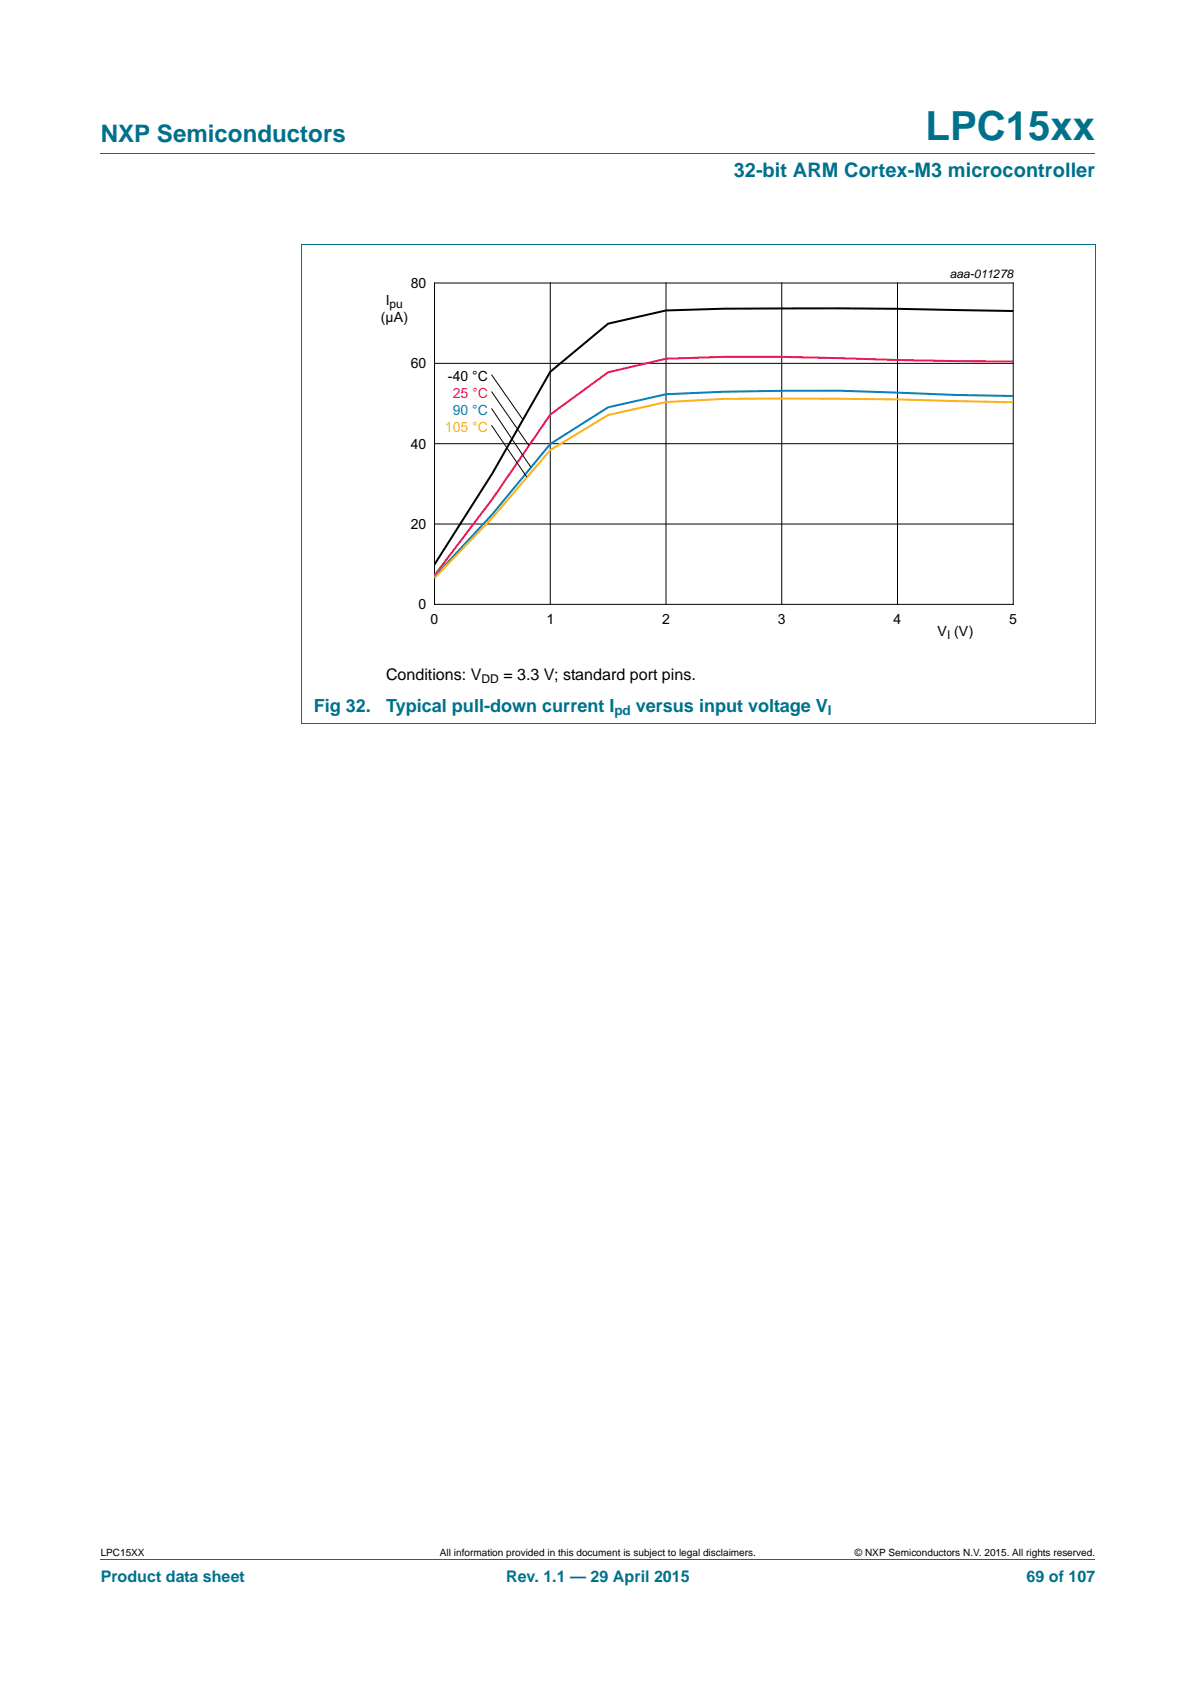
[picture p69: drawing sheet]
<svg xmlns="http://www.w3.org/2000/svg" width="210mm" height="297mm" viewBox="0 0 210 297" stroke-linecap="round" stroke-linejoin="round" font-family="sans-serif">
<defs><g id="words">
<text font-size="7" fill="#00718a" x="162.5" y="24.6">LPC15xx</text>
<text font-size="4.2" fill="#00718a" x="17.7" y="24.9">NXP Semiconductors</text>
<text font-size="3.5" fill="#00718a" x="128.8" y="31.1">32-bit ARM Cortex-M3 microcontroller</text>
<g font-size="3.2" fill="#00718a">
<text x="55.1" y="125">Fig 32.</text>
<text x="67.8" y="125">Typical pull-down current I</text>
<text x="111.6" y="125">versus input voltage V</text>
</g>
<g font-size="2.8">
<text x="67.8" y="119.5">Conditions: V</text>
<text x="88.4" y="119.5">= 3.3 V; standard port pins.</text>
</g>
<g font-size="2.8" fill="#00718a">
<text x="17.7" y="277.9">Product data sheet</text>
<text x="88.9" y="277.9">Rev. 1.1 — 29 April 2015</text>
<text x="180.2" y="277.9">69 of 107</text>
</g>
<g font-size="2.5" fill="#010202">
<text x="67.7" y="53.6">I</text>
<text x="72.1" y="50.6">80</text>
<text x="66.9" y="56.6">(μA)</text>
<text x="72.1" y="64.7">60</text>
<text x="78.7" y="66.9">-40 °C</text>
<text x="72.1" y="78.8">40</text>
<text x="72.1" y="92.9">20</text>
<text x="73.5" y="107">0</text>
<text x="75.6" y="109.5">0</text>
<text x="95.9" y="109.5">1</text>
<text x="116.2" y="109.5">2</text>
<text x="136.6" y="109.5">3</text>
<text x="156.9" y="109.5">4</text>
<text x="164.6" y="111.8">V (V)</text>
<text x="177.2" y="109.5">5</text>
</g>
<text font-size="2.5" fill="#ec1857" x="79.5" y="69.9">25 °C</text>
<text font-size="2.5" fill="#fbb317" x="78.1" y="75.8">105 °C</text>
<text font-size="2.5" fill="#0482c4" x="79.5" y="72.8">90 °C</text>
<g font-size="2.4" fill="#00718a">
<text x="107.9" y="125.6">pd</text>
<text x="145.4" y="125.6">I</text>
</g>
<g font-size="2.1" fill="#010202">
<text x="166.7" y="48.9">aaa-011278</text>
<text x="68.4" y="54.1">pu</text>
<text x="166.3" y="112.3">I</text>
</g>
<text font-size="2.1" x="84.5" y="120">DD</text>
<g font-size="1.8">
<text x="17.7" y="273.3">LPC15XX</text>
<text x="77.2" y="273.3">All information provided in this document is subject to legal disclaimers.</text>
<text x="150.1" y="273.3">© NXP Semiconductors N.V. 2015. All rights reserved.</text>
</g>
</g></defs>
<path d="M17.7 27h174.6M52.9 42.9h139.4M53 42.9v84.2M192.3 42.9v84.2M52.9 127.1h139.4M17.7 273.9h174.6" fill="none" stroke="#00718a" stroke-width=".18"/>
<path d="M76.3 49.7h101.6v56.5h-101.6zM96.6 49.7v56.5M116.9 49.7v56.5M137.3 49.7v56.5M157.6 49.7v56.5M76.3 77.9h101.6M76.3 63.8h101.6M86.3 68.8l6.6 9.5M86.3 71.7l6.9 10.4M86.3 65.8l5.5 7.9M86.3 74.7l6.2 9.1M76.3 92.1h101.6" fill="none" stroke="#010202" stroke-width=".18"/>
<path d="M177.9 54.6a1372 1372 0 0 0-50.8-.4l-10.2 .3-10.1 2.4-10.2 8.4-10.2 17.8-10.1 16" fill="none" stroke="#010202" stroke-width=".35"/>
<path d="M177.9 63.5a1428.5 1428.5 0 0 1-40.6-.8h-10.2l-10.2 .3-10.1 2.4-10.2 7.4-10.2 14.9-10.1 13.4" fill="none" stroke="#ec1857" stroke-width=".35"/>
<path d="M177.9 69.6l-10.2-.2a446.1 446.1 0 0 0-50.8-.1l-10.1 2.2-10.2 6.5-10.2 12.3-10.1 11" fill="none" stroke="#0482c4" stroke-width=".35"/>
<path d="M177.9 70.7a1155.5 1155.5 0 0 0-50.8-.6l-10.2 .5-10.1 2.3-10.2 6.2-10.2 11.8-10.1 10.6" fill="none" stroke="#fbb317" stroke-width=".35"/>
<use href="#words"/>
</svg>
